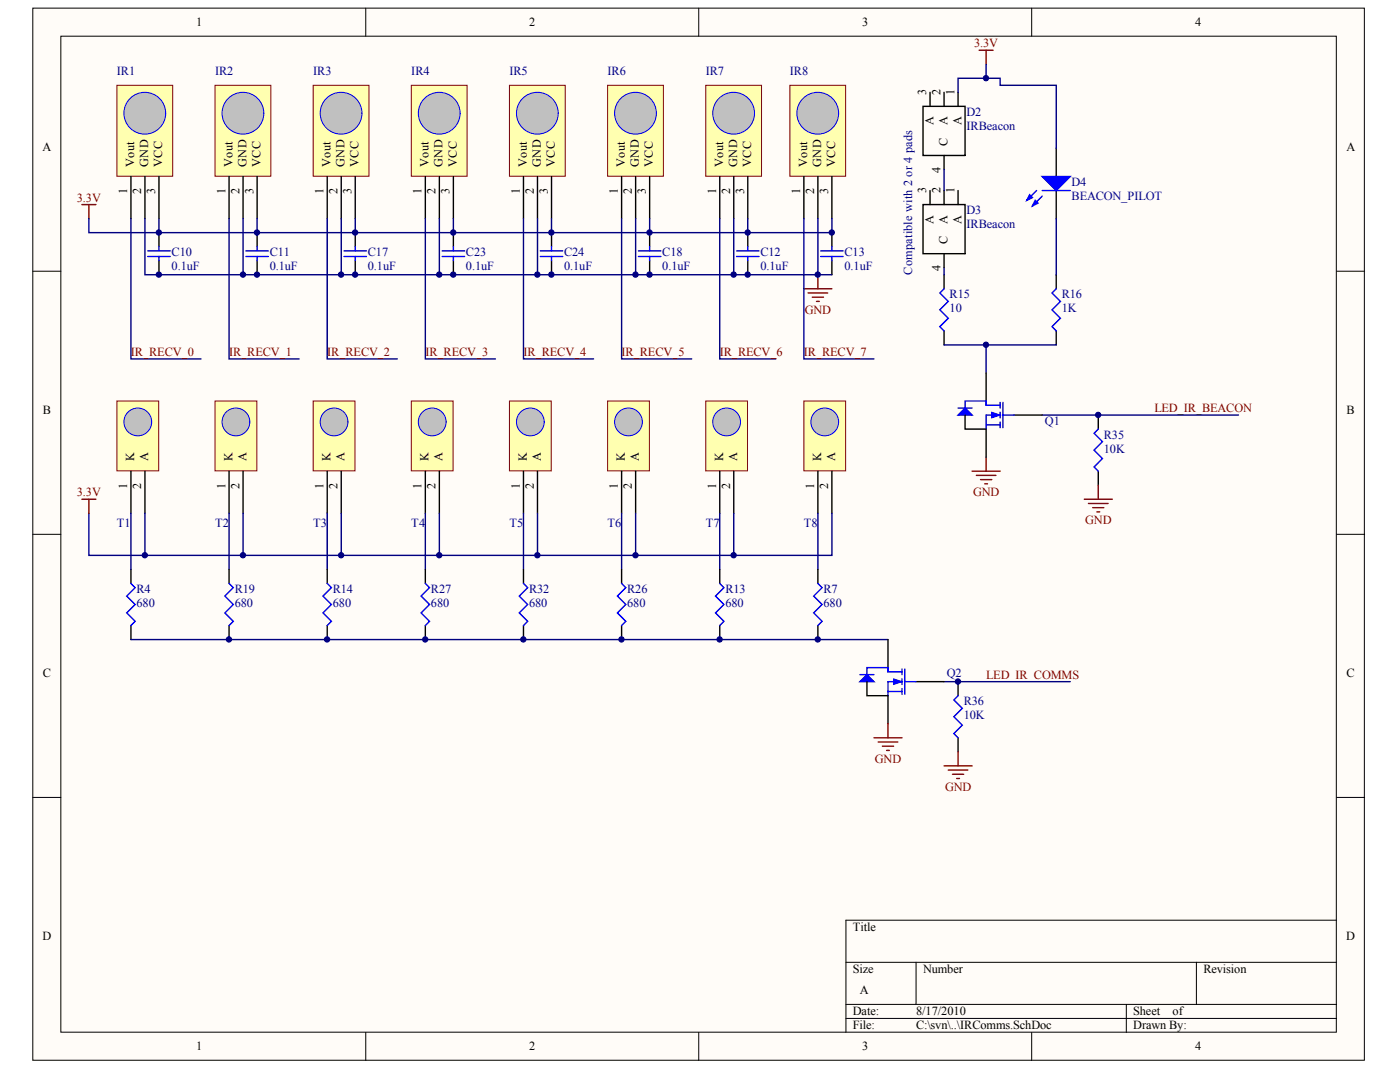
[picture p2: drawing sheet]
<svg xmlns="http://www.w3.org/2000/svg" width="271mm" height="207mm" viewBox="0 0 271 207" stroke-linecap="round" stroke-linejoin="round" font-family="sans-serif">
<defs><g id="words">
<g font-size="2.4">
<text x="38" y="5.1">1</text>
<text x="102.4" y="5.1">2</text>
<text x="166.9" y="5.1">3</text>
<text x="231.3" y="5.1">4</text>
<text x="179.3" y="18.4" transform="rotate(-90 179.3 18.4)">3</text>
<text x="182" y="18.4" transform="rotate(-90 182 18.4)">2</text>
<text x="184.7" y="18.4" transform="rotate(-90 184.7 18.4)">1</text>
<text x="8.2" y="29.1">A</text>
<text x="180.6" y="24.2" transform="rotate(-90 180.6 24.2)">A</text>
<text x="183.3" y="28.2" transform="rotate(-90 183.3 28.2)">C</text>
<text x="183.3" y="24.2" transform="rotate(-90 183.3 24.2)">A</text>
<text x="186" y="24.2" transform="rotate(-90 186 24.2)">A</text>
<text x="260.6" y="29.1">A</text>
<text x="26" y="32.2" transform="rotate(-90 26 32.2)">Vout</text>
<text x="28.7" y="32.2" transform="rotate(-90 28.7 32.2)">GND</text>
<text x="31.4" y="32.2" transform="rotate(-90 31.4 32.2)">VCC</text>
<text x="45" y="32.2" transform="rotate(-90 45 32.2)">Vout</text>
<text x="47.7" y="32.2" transform="rotate(-90 47.7 32.2)">GND</text>
<text x="50.4" y="32.2" transform="rotate(-90 50.4 32.2)">VCC</text>
<text x="64" y="32.2" transform="rotate(-90 64 32.2)">Vout</text>
<text x="66.7" y="32.2" transform="rotate(-90 66.7 32.2)">GND</text>
<text x="69.4" y="32.2" transform="rotate(-90 69.4 32.2)">VCC</text>
<text x="83" y="32.2" transform="rotate(-90 83 32.2)">Vout</text>
<text x="85.7" y="32.2" transform="rotate(-90 85.7 32.2)">GND</text>
<text x="88.4" y="32.2" transform="rotate(-90 88.4 32.2)">VCC</text>
<text x="101.9" y="32.2" transform="rotate(-90 101.9 32.2)">Vout</text>
<text x="104.7" y="32.2" transform="rotate(-90 104.7 32.2)">GND</text>
<text x="107.4" y="32.2" transform="rotate(-90 107.4 32.2)">VCC</text>
<text x="120.9" y="32.2" transform="rotate(-90 120.9 32.2)">Vout</text>
<text x="123.6" y="32.2" transform="rotate(-90 123.6 32.2)">GND</text>
<text x="126.4" y="32.2" transform="rotate(-90 126.4 32.2)">VCC</text>
<text x="139.9" y="32.2" transform="rotate(-90 139.9 32.2)">Vout</text>
<text x="142.6" y="32.2" transform="rotate(-90 142.6 32.2)">GND</text>
<text x="145.4" y="32.2" transform="rotate(-90 145.4 32.2)">VCC</text>
<text x="156.2" y="32.2" transform="rotate(-90 156.2 32.2)">Vout</text>
<text x="158.9" y="32.2" transform="rotate(-90 158.9 32.2)">GND</text>
<text x="161.6" y="32.2" transform="rotate(-90 161.6 32.2)">VCC</text>
<text x="182" y="33.5" transform="rotate(-90 182 33.5)">4</text>
<text x="24.6" y="37.5" transform="rotate(-90 24.6 37.5)">1</text>
<text x="27.3" y="37.5" transform="rotate(-90 27.3 37.5)">2</text>
<text x="30" y="37.5" transform="rotate(-90 30 37.5)">3</text>
<text x="43.6" y="37.5" transform="rotate(-90 43.6 37.5)">1</text>
<text x="46.3" y="37.5" transform="rotate(-90 46.3 37.5)">2</text>
<text x="49" y="37.5" transform="rotate(-90 49 37.5)">3</text>
<text x="62.6" y="37.5" transform="rotate(-90 62.6 37.5)">1</text>
<text x="65.3" y="37.5" transform="rotate(-90 65.3 37.5)">2</text>
<text x="68" y="37.5" transform="rotate(-90 68 37.5)">3</text>
<text x="81.6" y="37.5" transform="rotate(-90 81.6 37.5)">1</text>
<text x="84.3" y="37.5" transform="rotate(-90 84.3 37.5)">2</text>
<text x="87" y="37.5" transform="rotate(-90 87 37.5)">3</text>
<text x="100.6" y="37.5" transform="rotate(-90 100.6 37.5)">1</text>
<text x="103.3" y="37.5" transform="rotate(-90 103.3 37.5)">2</text>
<text x="106" y="37.5" transform="rotate(-90 106 37.5)">3</text>
<text x="119.6" y="37.5" transform="rotate(-90 119.6 37.5)">1</text>
<text x="122.3" y="37.5" transform="rotate(-90 122.3 37.5)">2</text>
<text x="125" y="37.5" transform="rotate(-90 125 37.5)">3</text>
<text x="138.6" y="37.5" transform="rotate(-90 138.6 37.5)">1</text>
<text x="141.3" y="37.5" transform="rotate(-90 141.3 37.5)">2</text>
<text x="144" y="37.5" transform="rotate(-90 144 37.5)">3</text>
<text x="154.8" y="37.5" transform="rotate(-90 154.8 37.5)">1</text>
<text x="157.6" y="37.5" transform="rotate(-90 157.6 37.5)">2</text>
<text x="160.3" y="37.5" transform="rotate(-90 160.3 37.5)">3</text>
<text x="179.3" y="37.4" transform="rotate(-90 179.3 37.4)">3</text>
<text x="182" y="37.4" transform="rotate(-90 182 37.4)">2</text>
<text x="184.7" y="37.4" transform="rotate(-90 184.7 37.4)">1</text>
<text x="180.6" y="43.2" transform="rotate(-90 180.6 43.2)">A</text>
<text x="183.3" y="47.2" transform="rotate(-90 183.3 47.2)">C</text>
<text x="183.3" y="43.2" transform="rotate(-90 183.3 43.2)">A</text>
<text x="186" y="43.2" transform="rotate(-90 186 43.2)">A</text>
<text x="182" y="52.4" transform="rotate(-90 182 52.4)">4</text>
<text x="8.3" y="80">B</text>
<text x="260.6" y="80">B</text>
<text x="26" y="89.2" transform="rotate(-90 26 89.2)">K</text>
<text x="28.7" y="89.2" transform="rotate(-90 28.7 89.2)">A</text>
<text x="45" y="89.2" transform="rotate(-90 45 89.2)">K</text>
<text x="47.7" y="89.2" transform="rotate(-90 47.7 89.2)">A</text>
<text x="64" y="89.2" transform="rotate(-90 64 89.2)">K</text>
<text x="66.7" y="89.2" transform="rotate(-90 66.7 89.2)">A</text>
<text x="83" y="89.2" transform="rotate(-90 83 89.2)">K</text>
<text x="85.7" y="89.2" transform="rotate(-90 85.7 89.2)">A</text>
<text x="101.9" y="89.2" transform="rotate(-90 101.9 89.2)">K</text>
<text x="104.7" y="89.2" transform="rotate(-90 104.7 89.2)">A</text>
<text x="120.9" y="89.2" transform="rotate(-90 120.9 89.2)">K</text>
<text x="123.6" y="89.2" transform="rotate(-90 123.6 89.2)">A</text>
<text x="139.9" y="89.2" transform="rotate(-90 139.9 89.2)">K</text>
<text x="142.6" y="89.2" transform="rotate(-90 142.6 89.2)">A</text>
<text x="158.9" y="89.2" transform="rotate(-90 158.9 89.2)">K</text>
<text x="161.6" y="89.2" transform="rotate(-90 161.6 89.2)">A</text>
<text x="24.6" y="94.5" transform="rotate(-90 24.6 94.5)">1</text>
<text x="27.3" y="94.5" transform="rotate(-90 27.3 94.5)">2</text>
<text x="43.6" y="94.5" transform="rotate(-90 43.6 94.5)">1</text>
<text x="46.3" y="94.5" transform="rotate(-90 46.3 94.5)">2</text>
<text x="62.6" y="94.5" transform="rotate(-90 62.6 94.5)">1</text>
<text x="65.3" y="94.5" transform="rotate(-90 65.3 94.5)">2</text>
<text x="81.6" y="94.5" transform="rotate(-90 81.6 94.5)">1</text>
<text x="84.3" y="94.5" transform="rotate(-90 84.3 94.5)">2</text>
<text x="100.6" y="94.5" transform="rotate(-90 100.6 94.5)">1</text>
<text x="103.3" y="94.5" transform="rotate(-90 103.3 94.5)">2</text>
<text x="119.6" y="94.5" transform="rotate(-90 119.6 94.5)">1</text>
<text x="122.3" y="94.5" transform="rotate(-90 122.3 94.5)">2</text>
<text x="138.6" y="94.5" transform="rotate(-90 138.6 94.5)">1</text>
<text x="141.3" y="94.5" transform="rotate(-90 141.3 94.5)">2</text>
<text x="157.6" y="94.5" transform="rotate(-90 157.6 94.5)">1</text>
<text x="160.3" y="94.5" transform="rotate(-90 160.3 94.5)">2</text>
<text x="8.3" y="130.9">C</text>
<text x="260.6" y="130.9">C</text>
<text x="8.2" y="181.7">D</text>
<text x="165.1" y="180.1">Title</text>
<text x="260.5" y="181.7">D</text>
<text x="165.1" y="188.2">Size</text>
<text x="178.6" y="188.2">Number</text>
<text x="232.9" y="188.2">Revision</text>
<text x="165.1" y="196.3">Date:</text>
<text x="166.4" y="192.3">A</text>
<text x="177.3" y="196.3">8/17/2010</text>
<text x="219.3" y="196.3">Sheet</text>
<text x="226.9" y="196.3">of</text>
<text x="38" y="203.1">1</text>
<text x="102.4" y="203.1">2</text>
<text x="165.1" y="199">File:</text>
<text x="166.9" y="203.1">3</text>
<text x="177.3" y="199">C:\svn\..\IRComms.SchDoc</text>
<text x="219.3" y="199">Drawn By:</text>
<text x="231.3" y="203.1">4</text>
</g>
<g font-size="2.4" fill="#800000">
<text x="188.5" y="9.1">3.3V</text>
<text x="14.9" y="39">3.3V</text>
<text x="155.8" y="60.7">GND</text>
<text x="25.3" y="68.8">IR_RECV_0</text>
<text x="44.3" y="68.8">IR_RECV_1</text>
<text x="63.3" y="68.8">IR_RECV_2</text>
<text x="82.3" y="68.8">IR_RECV_3</text>
<text x="101.3" y="68.8">IR_RECV_4</text>
<text x="120.3" y="68.8">IR_RECV_5</text>
<text x="139.3" y="68.8">IR_RECV_6</text>
<text x="155.6" y="68.8">IR_RECV_7</text>
<text x="223.4" y="79.7">LED_IR_BEACON</text>
<text x="14.9" y="95.9">3.3V</text>
<text x="188.3" y="95.9">GND</text>
<text x="210" y="101.4">GND</text>
<text x="190.8" y="131.2">LED_IR_COMMS</text>
<text x="169.3" y="147.5">GND</text>
<text x="182.9" y="152.9">GND</text>
</g>
<g font-size="2.4" fill="#000080">
<text x="22.6" y="14.6">IR1</text>
<text x="41.6" y="14.6">IR2</text>
<text x="60.6" y="14.6">IR3</text>
<text x="79.6" y="14.6">IR4</text>
<text x="98.6" y="14.6">IR5</text>
<text x="117.6" y="14.6">IR6</text>
<text x="136.6" y="14.6">IR7</text>
<text x="152.9" y="14.6">IR8</text>
<text x="187" y="22.4">D2</text>
<text x="187" y="25.1">IRBeacon</text>
<text x="207.4" y="36">D4</text>
<text x="187" y="41.4">D3</text>
<text x="207.4" y="38.7">BEACON_PILOT</text>
<text x="187" y="44.1">IRBeacon</text>
<text x="33.2" y="52.3">0.1uF</text>
<text x="33.2" y="49.6">C10</text>
<text x="52.2" y="52.3">0.1uF</text>
<text x="52.2" y="49.6">C11</text>
<text x="71.2" y="52.3">0.1uF</text>
<text x="71.2" y="49.6">C17</text>
<text x="90.2" y="52.3">0.1uF</text>
<text x="90.2" y="49.6">C23</text>
<text x="109.2" y="52.3">0.1uF</text>
<text x="109.2" y="49.6">C24</text>
<text x="128.2" y="52.3">0.1uF</text>
<text x="128.2" y="49.6">C18</text>
<text x="147.2" y="52.3">0.1uF</text>
<text x="147.2" y="49.6">C12</text>
<text x="163.4" y="52.3">0.1uF</text>
<text x="163.4" y="49.6">C13</text>
<text x="176.6" y="53.1" transform="rotate(-90 176.6 53.1)">Compatible with 2 or 4 pads</text>
<text x="183.8" y="57.7">R15</text>
<text x="205.5" y="57.7">R16</text>
<text x="183.8" y="60.4">10</text>
<text x="205.5" y="60.4">1K</text>
<text x="202.2" y="82.1">Q1</text>
<text x="213.6" y="87.5">10K</text>
<text x="213.6" y="84.8">R35</text>
<text x="22.6" y="101.9">T1</text>
<text x="41.6" y="101.9">T2</text>
<text x="60.6" y="101.9">T3</text>
<text x="79.6" y="101.9">T4</text>
<text x="98.6" y="101.9">T5</text>
<text x="117.6" y="101.9">T6</text>
<text x="136.6" y="101.9">T7</text>
<text x="155.6" y="101.9">T8</text>
<text x="26.4" y="117.4">680</text>
<text x="26.4" y="114.7">R4</text>
<text x="45.4" y="117.4">680</text>
<text x="45.4" y="114.7">R19</text>
<text x="64.4" y="117.4">680</text>
<text x="64.4" y="114.7">R14</text>
<text x="83.4" y="117.4">680</text>
<text x="83.4" y="114.7">R27</text>
<text x="102.4" y="117.4">680</text>
<text x="102.4" y="114.7">R32</text>
<text x="121.4" y="117.4">680</text>
<text x="121.4" y="114.7">R26</text>
<text x="140.4" y="117.4">680</text>
<text x="140.4" y="114.7">R13</text>
<text x="159.4" y="117.4">680</text>
<text x="159.4" y="114.7">R7</text>
<text x="183.2" y="130.9">Q2</text>
<text x="186.5" y="136.4">R36</text>
<text x="186.5" y="139.1">10K</text>
</g>
</g></defs>
<g fill="#fffcf8" stroke="#000" stroke-width=".19">
<path d="M6.3 1.6h257.7v203.4h-257.7z"/>
<path d="M11.8 7h246.8v192.6h-246.8z"/>
</g>
<g fill="none" stroke="#000" stroke-width=".19">
<path d="M70.8 1.6v5.4M135.2 1.6v5.4M199.7 1.6v5.4M6.3 52.4h5.5M258.7 52.4h5.4M6.3 103.3h5.5M258.7 103.3h5.4M6.3 154.2h5.5M258.7 154.2h5.4M258.7 177.9h-95v21.7M70.8 199.6v5.5M135.2 199.6v5.5"/>
<path d="M163.7 186.1h95M163.7 194.2h95M163.7 196.9h95M177.3 186.1v8.1M199.7 199.6v5.5M218 194.2v5.4M231.5 186.1v8.1"/>
</g>
<path d="M22.6 16.5h10.8v17.6h-10.8z" fill="#ffffb0" stroke="#800000" stroke-width=".19"/>
<path d="M25.3 34.1v8.2M28.1 34.1v8.2M30.8 34.1v8.2" fill="none" stroke="#000" stroke-width=".27"/>
<circle cx="28" cy="21.9" r="4" fill="#c0c0c0" stroke="#00f" stroke-width=".19"/>
<path d="M41.6 16.5h10.8v17.6h-10.8z" fill="#ffffb0" stroke="#800000" stroke-width=".19"/>
<path d="M44.3 34.1v8.2M47 34.1v8.2M49.8 34.1v8.2" fill="none" stroke="#000" stroke-width=".27"/>
<circle cx="47" cy="21.9" r="4" fill="#c0c0c0" stroke="#00f" stroke-width=".19"/>
<path d="M60.6 16.5h10.8v17.6h-10.8z" fill="#ffffb0" stroke="#800000" stroke-width=".19"/>
<path d="M63.3 34.1v8.2M66 34.1v8.2M68.7 34.1v8.2" fill="none" stroke="#000" stroke-width=".27"/>
<circle cx="66" cy="21.9" r="4" fill="#c0c0c0" stroke="#00f" stroke-width=".19"/>
<path d="M79.6 16.5h10.8v17.6h-10.8z" fill="#ffffb0" stroke="#800000" stroke-width=".19"/>
<path d="M82.3 34.1v8.2M85 34.1v8.2M87.7 34.1v8.2" fill="none" stroke="#000" stroke-width=".27"/>
<circle cx="85" cy="21.9" r="4" fill="#c0c0c0" stroke="#00f" stroke-width=".19"/>
<path d="M98.6 16.5h10.8v17.6h-10.8z" fill="#ffffb0" stroke="#800000" stroke-width=".19"/>
<path d="M101.3 34.1v8.2M104 34.1v8.2M106.7 34.1v8.2" fill="none" stroke="#000" stroke-width=".27"/>
<circle cx="104" cy="21.9" r="4" fill="#c0c0c0" stroke="#00f" stroke-width=".19"/>
<path d="M117.6 16.5h10.8v17.6h-10.8z" fill="#ffffb0" stroke="#800000" stroke-width=".19"/>
<path d="M120.3 34.1v8.2M123 34.1v8.2M125.7 34.1v8.2" fill="none" stroke="#000" stroke-width=".27"/>
<circle cx="123" cy="21.9" r="4" fill="#c0c0c0" stroke="#00f" stroke-width=".19"/>
<path d="M136.6 16.5h10.8v17.6h-10.8z" fill="#ffffb0" stroke="#800000" stroke-width=".19"/>
<path d="M139.3 34.1v8.2M142 34.1v8.2M144.7 34.1v8.2" fill="none" stroke="#000" stroke-width=".27"/>
<circle cx="142" cy="21.9" r="4" fill="#c0c0c0" stroke="#00f" stroke-width=".19"/>
<path d="M152.9 16.5h10.8v17.6h-10.8z" fill="#ffffb0" stroke="#800000" stroke-width=".19"/>
<path d="M155.6 34.1v8.2M158.3 34.1v8.2M161 34.1v8.2" fill="none" stroke="#000" stroke-width=".27"/>
<circle cx="158.3" cy="21.9" r="4" fill="#c0c0c0" stroke="#00f" stroke-width=".19"/>
<g fill="none" stroke="#000080" stroke-width=".27">
<path d="M17.2 42.3v2.7h13.6M25.3 42.3v27.1h13.6M28.1 42.3v10.8h18.9v-10.8M30.8 42.3v2.7h130.2v-2.7M44.3 42.3v27.1h13.6M47 53.1h19M49.8 42.3v2.7M63.3 42.3v27.1h13.6M66 42.3v10.8M68.7 42.3v2.7M82.3 42.3v27.1h13.6M85 42.3v10.8h-19"/>
<path d="M87.7 42.3v2.7M101.3 42.3v27.1h13.6M104 42.3v10.8h-19M106.7 42.3v2.7M120.3 42.3v27.1h13.6M123 42.3v10.8h-19M125.7 42.3v2.7M139.3 42.3v27.1h10.8M142 42.3v10.8h-19M142 53.1h19M144.7 42.3v2.7M155.6 42.3v27.1h13.5"/>
<path d="M158.3 42.3v10.8M201.7 80.3h38"/>
</g>
<path d="M189.5 9.7h2.7M190.8 9.7v2.7M15.8 39.6h2.8M17.2 39.6v2.7M155.6 55.8h5.4M156.4 56.6h3.8M157.2 57.5h2.2M158 58.3h.6M158.3 53.1v2.7" fill="none" stroke="#800000" stroke-width=".27"/>
<g fill="none" stroke="#000" stroke-width=".27">
<path d="M30.8 45v2.7M30.8 50.4v2.7M49.8 45v2.7M49.8 50.4v2.7M68.7 45v2.7M68.7 50.4v2.7M87.7 45v2.7M87.7 50.4v2.7M106.7 45v2.7M106.7 50.4v2.7M125.7 45v2.7M125.7 50.4v2.7"/>
<path d="M144.7 45v2.7M144.7 50.4v2.7M161 45v2.7M161 50.4v2.7"/>
</g>
<g fill="none" stroke="#00f" stroke-width=".27">
<path d="M28.6 48.5h4.3M28.6 49.6h4.3M30.8 47.7v.8M30.8 49.6v.8M47.6 48.5h4.3M47.6 49.6h4.3M49.8 47.7v.8M49.8 49.6v.8M66.6 48.5h4.3M66.6 49.6h4.3M68.7 47.7v.8M68.7 49.6v.8"/>
<path d="M85.6 48.5h4.3M85.6 49.6h4.3M87.7 47.7v.8M87.7 49.6v.8M104.6 48.5h4.3M104.6 49.6h4.3M106.7 47.7v.8M106.7 49.6v.8M123.6 48.5h4.3M123.6 49.6h4.3M125.7 47.7v.8M125.7 49.6v.8"/>
<path d="M142.5 48.5h4.4M142.5 49.6h4.4M144.7 47.7v.8M144.7 49.6v.8M158.8 48.5h4.4M158.8 49.6h4.4M161 47.7v.8M161 49.6v.8"/>
</g>
<path d="M22.6 77.5h8.1v13.6h-8.1z" fill="#ffffb0" stroke="#800000" stroke-width=".19"/>
<path d="M25.3 91.1v8.1M28.1 91.1v8.1" fill="none" stroke="#000" stroke-width=".27"/>
<circle cx="26.7" cy="81.6" r="2.69" fill="#c0c0c0" stroke="#00f" stroke-width=".19"/>
<path d="M41.6 77.5h8.1v13.6h-8.1z" fill="#ffffb0" stroke="#800000" stroke-width=".19"/>
<path d="M44.3 91.1v8.1M47 91.1v8.1" fill="none" stroke="#000" stroke-width=".27"/>
<circle cx="45.7" cy="81.6" r="2.69" fill="#c0c0c0" stroke="#00f" stroke-width=".19"/>
<path d="M60.6 77.5h8.1v13.6h-8.1z" fill="#ffffb0" stroke="#800000" stroke-width=".19"/>
<path d="M63.3 91.1v8.1M66 91.1v8.1" fill="none" stroke="#000" stroke-width=".27"/>
<circle cx="64.7" cy="81.6" r="2.69" fill="#c0c0c0" stroke="#00f" stroke-width=".19"/>
<path d="M79.6 77.5h8.1v13.6h-8.1z" fill="#ffffb0" stroke="#800000" stroke-width=".19"/>
<path d="M82.3 91.1v8.1M85 91.1v8.1" fill="none" stroke="#000" stroke-width=".27"/>
<circle cx="83.6" cy="81.6" r="2.69" fill="#c0c0c0" stroke="#00f" stroke-width=".19"/>
<path d="M98.6 77.5h8.1v13.6h-8.1z" fill="#ffffb0" stroke="#800000" stroke-width=".19"/>
<path d="M101.3 91.1v8.1M104 91.1v8.1" fill="none" stroke="#000" stroke-width=".27"/>
<circle cx="102.6" cy="81.6" r="2.69" fill="#c0c0c0" stroke="#00f" stroke-width=".19"/>
<path d="M117.6 77.5h8.1v13.6h-8.1z" fill="#ffffb0" stroke="#800000" stroke-width=".19"/>
<path d="M120.3 91.1v8.1M123 91.1v8.1" fill="none" stroke="#000" stroke-width=".27"/>
<circle cx="121.6" cy="81.6" r="2.69" fill="#c0c0c0" stroke="#00f" stroke-width=".19"/>
<path d="M136.6 77.5h8.1v13.6h-8.1z" fill="#ffffb0" stroke="#800000" stroke-width=".19"/>
<path d="M139.3 91.1v8.1M142 91.1v8.1" fill="none" stroke="#000" stroke-width=".27"/>
<circle cx="140.6" cy="81.6" r="2.69" fill="#c0c0c0" stroke="#00f" stroke-width=".19"/>
<path d="M155.6 77.5h8.1v13.6h-8.1z" fill="#ffffb0" stroke="#800000" stroke-width=".19"/>
<path d="M158.3 91.1v8.1M161 91.1v8.1" fill="none" stroke="#000" stroke-width=".27"/>
<circle cx="159.6" cy="81.6" r="2.69" fill="#c0c0c0" stroke="#00f" stroke-width=".19"/>
<g fill="none" stroke="#000080" stroke-width=".27">
<path d="M185.4 17.9v-2.8h8.1v1.4h10.9v12.2M190.8 12.4v2.7M182.7 32.8v4M182.7 51.8v1.3M204.4 42.3v10.8M182.7 66.7h21.7M190.8 66.7v5.4M17.2 99.2v8.2h10.9v-8.2M25.3 99.2v10.9M44.3 99.2v10.9M47 99.2v8.2h-18.9M63.3 99.2v10.9"/>
<path d="M66 99.2v8.2h-19M82.3 99.2v10.9M85 99.2v8.2h-19M101.3 99.2v10.9M104 99.2v8.2h-19M120.3 99.2v10.9M123 99.2v8.2h-19M139.3 99.2v10.9M142 99.2v8.2h-19M158.3 99.2v10.9M161 99.2v8.2h-19M25.3 123.7h146.5"/>
<path d="M182.7 131.8h24.4"/>
</g>
<g fill="none" stroke="#800000" stroke-width=".27">
<path d="M15.8 96.5h2.8M17.2 96.5v2.7M188.1 91.1h5.4M188.9 91.9h3.8M189.8 92.7h2.1M190.6 93.5h.5M190.8 88.4v2.7M209.8 96.5h5.5M210.6 97.3h3.8M211.5 98.2h2.1M212.3 99h.5M212.5 93.8v2.7"/>
<path d="M171.8 139.9v2.8M169.1 142.7h5.5M169.9 143.5h3.8M170.8 144.3h2.1M171.6 145.1h.5M182.7 148.1h5.4M183.5 148.9h3.8M184.3 149.7h2.2M185.1 150.5h.6M185.4 145.4v2.7"/>
</g>
<g fill="none" stroke="#000" stroke-width=".27">
<path d="M180 17.9v2.7M182.7 17.9v2.7M185.4 17.9v2.7M178.6 39.6h8.2v9.5h-8.2zM178.6 20.6h8.2v9.5h-8.2zM180 36.8v2.8M182.7 30.1v2.7M182.7 36.8v2.8M185.4 36.8v2.8M204.4 28.7v5.4M204.4 36.8v5.5M182.7 49.1v2.7"/>
<path d="M182.7 53.1v2.7M204.4 53.1v2.7M182.7 64v2.7M190.8 72.1v5.4M204.4 64v2.7M186.8 80.3v2.7h4v5.4M196.3 80.3h5.4M212.5 80.3v2.7M212.5 91.1v2.7M25.3 110.1v2.7M44.3 110.1v2.7M63.3 110.1v2.7"/>
<path d="M82.3 110.1v2.7M101.3 110.1v2.7M120.3 110.1v2.7M139.3 110.1v2.7M158.3 110.1v2.7M25.3 120.9v2.8M44.3 120.9v2.8M63.3 120.9v2.8M82.3 120.9v2.8M101.3 120.9v2.8M120.3 120.9v2.8M139.3 120.9v2.8"/>
<path d="M158.3 120.9v2.8M167.8 131.8v2.7h4v5.4M171.8 123.7v5.4M177.3 131.8h5.4M185.4 131.8v2.7M185.4 142.7v2.7"/>
</g>
<g fill="none" stroke="#00f" stroke-width=".27">
<path d="M200.6 36.8l-1.9 1.9M201.7 37.9l-1.9 1.9M201.7 36.8h5.4M182.7 55.8l-.8 .8 1.6 1.7-1.6 1.6 1.6 1.6-1.6 1.7 .8 .8M204.4 55.8l-.8 .8 1.6 1.7-1.6 1.6 1.6 1.6-1.6 1.7 .8 .8M185.4 78.9h2.7M193.5 78.4h-2.7v-.9h-4v1.4M193.5 77.8v1.1M193.5 79.7v1.1M194.1 77.8v4.9M190.8 82.2h2.7M193.5 80.3h-2.7v2.7"/>
<path d="M193.5 81.6v1.1M194.1 80.3h2.2M212.5 83l-.8 .8 1.7 1.6-1.7 1.6 1.7 1.7-1.7 1.6 .8 .8M25.3 112.8l.9 .8-1.7 1.7 1.7 1.6-1.7 1.6 1.7 1.6-.9 .8M44.3 112.8l.8 .8-1.6 1.7 1.6 1.6-1.6 1.6 1.6 1.6-.8 .8M63.3 112.8l.8 .8-1.6 1.7 1.6 1.6-1.6 1.6 1.6 1.6-.8 .8M82.3 112.8l.8 .8-1.6 1.7 1.6 1.6-1.6 1.6 1.6 1.6-.8 .8M101.3 112.8l.8 .8-1.6 1.7 1.6 1.6-1.6 1.6 1.6 1.6-.8 .8M120.3 112.8l.8 .8-1.6 1.7 1.6 1.6-1.6 1.6 1.6 1.6-.8 .8M139.3 112.8l.8 .8-1.6 1.7 1.6 1.6-1.6 1.6 1.6 1.6-.8 .8M158.3 112.8l.8 .8-1.6 1.7 1.6 1.6-1.6 1.6 1.6 1.6-.8 .8M166.4 130.4h2.7"/>
<path d="M171.8 133.7h2.8M174.6 129.9h-2.8v-.8h-4v1.3M174.6 131.8h-2.8v2.7M174.6 129.4v1M174.6 131.3v1M174.6 133.2v1M175.1 131.8h2.2M175.1 129.4v4.8M185.4 134.5l-.8 .8 1.6 1.7-1.6 1.6 1.6 1.6-1.6 1.6 .8 .9"/>
</g>
<g fill="#00f" stroke="#00f" stroke-width=".19">
<path d="M191.9 79.7l1.6 .6-1.6 .5z"/>
<path d="M172.9 131.3l1.7 .5-1.7 .5z"/>
</g>
<g fill="#00f" stroke="#00f" stroke-width=".27">
<path d="M186.8 78.9l1.3 1.4h-2.7z"/>
<path d="M166.4 131.8l1.4-1.4 1.3 1.4z"/>
<path d="M201.7 34.1h5.4l-2.7 2.7z"/>
<path d="M200.3 38.7l.6 .6-1.1 .5z"/>
<path d="M199.2 37.7l.6 .5-1.1 .5z"/>
</g>
<g fill="#000080" stroke="#000080" stroke-width=".19">
<circle cx="28" cy="107.4" r=".52"/>
<circle cx="30.7" cy="53.1" r=".52"/>
<circle cx="30.7" cy="45" r=".52"/>
<circle cx="44.3" cy="123.6" r=".52"/>
<circle cx="47" cy="107.4" r=".52"/>
<circle cx="47" cy="53.1" r=".52"/>
<circle cx="49.7" cy="53.1" r=".52"/>
<circle cx="49.7" cy="45" r=".52"/>
<circle cx="63.3" cy="123.6" r=".52"/>
<circle cx="66" cy="107.4" r=".52"/>
<circle cx="66" cy="53.1" r=".52"/>
<circle cx="68.7" cy="53.1" r=".52"/>
<circle cx="68.7" cy="45" r=".52"/>
<circle cx="82.3" cy="123.6" r=".52"/>
<circle cx="85" cy="107.4" r=".52"/>
<circle cx="85" cy="53.1" r=".52"/>
<circle cx="87.7" cy="53.1" r=".52"/>
<circle cx="87.7" cy="45" r=".52"/>
<circle cx="101.3" cy="123.6" r=".52"/>
<circle cx="104" cy="107.4" r=".52"/>
<circle cx="104" cy="53.1" r=".52"/>
<circle cx="106.7" cy="53.1" r=".52"/>
<circle cx="106.7" cy="45" r=".52"/>
<circle cx="120.3" cy="123.6" r=".52"/>
<circle cx="123" cy="107.4" r=".52"/>
<circle cx="123" cy="53.1" r=".52"/>
<circle cx="125.7" cy="53.1" r=".52"/>
<circle cx="125.7" cy="45" r=".52"/>
<circle cx="139.3" cy="123.6" r=".52"/>
<circle cx="142" cy="107.4" r=".52"/>
<circle cx="142" cy="53.1" r=".52"/>
<circle cx="144.7" cy="53.1" r=".52"/>
<circle cx="144.7" cy="45" r=".52"/>
<circle cx="158.3" cy="123.6" r=".52"/>
<circle cx="158.3" cy="53.1" r=".52"/>
<circle cx="161" cy="45" r=".52"/>
<circle cx="185.4" cy="131.8" r=".52"/>
<circle cx="190.8" cy="66.7" r=".52"/>
<circle cx="190.8" cy="15.1" r=".52"/>
<circle cx="212.5" cy="80.2" r=".52"/>
</g>
<use href="#words"/>
</svg>
